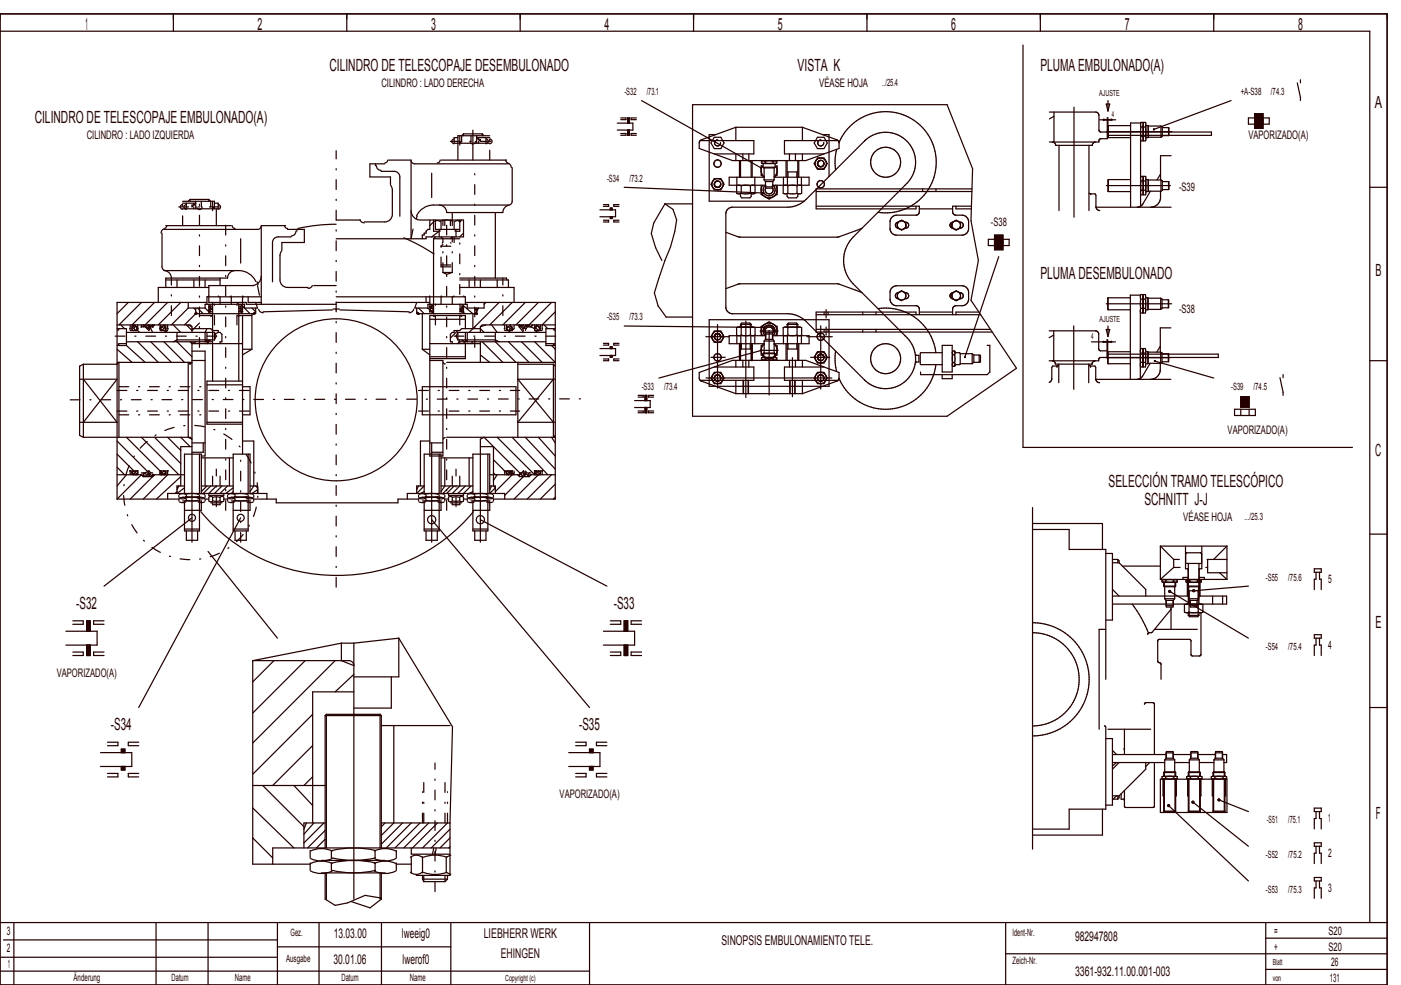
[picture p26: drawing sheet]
<svg xmlns="http://www.w3.org/2000/svg" width="404mm" height="284mm" viewBox="0 0 404 284" stroke-linecap="round" stroke-linejoin="round" font-family="sans-serif">
<defs><g id="words">
<g font-size="4.8" fill="#240000">
<text x="24.6" y="8.6">1</text>
<text x="74.3" y="8.6">2</text>
<text x="124.3" y="8.6">3</text>
<text x="174.3" y="8.6">4</text>
<text x="224.3" y="8.6">5</text>
<text x="274.3" y="8.6">6</text>
<text x="324.3" y="8.6">7</text>
<text x="374.3" y="8.6">8</text>
<text x="95" y="20.6">CILINDRO DE TELESCOPAJE DESEMBULONADO</text>
<text x="230" y="20.6">VISTA K</text>
<text x="300" y="20.6">PLUMA EMBULONADO(A)</text>
<text x="10" y="35.6">CILINDRO DE TELESCOPAJE EMBULONADO(A)</text>
<text x="396.5" y="31.1">A</text>
<text x="300" y="80.6">PLUMA DESEMBULONADO</text>
<text x="396.7" y="79.6">B</text>
<text x="396.6" y="131.6">C</text>
<text x="319.7" y="140.6">SELECCIÓN TRAMO TELESCÓPICO</text>
<text x="330" y="145.6">SCHNITT J­J</text>
<text x="22" y="175.6">­S32</text>
<text x="177" y="175.6">­S33</text>
<text x="396.7" y="181.1">E</text>
<text x="32" y="210.6">­S34</text>
<text x="167" y="210.6">­S35</text>
<text x="396.8" y="236.1">F</text>
</g>
<g font-size="3.9" fill="#240000">
<text x="96.2" y="270.3">13.03.00</text>
<text x="115.9" y="270.3">lweeig0</text>
<text x="139.5" y="270.3">LIEBHERR WERK</text>
<text x="208.1" y="272.3">SINOPSIS EMBULONAMIENTO TELE.</text>
<text x="310" y="271.3">982947808</text>
<text x="96.2" y="277.8">30.01.06</text>
<text x="116.1" y="277.8">lwerof0</text>
<text x="144.4" y="276.3">EHINGEN</text>
<text x="310" y="281.3">3361­932.11.00.001­003</text>
</g>
<g font-size="3.4" fill="#240000">
<text x="110" y="25.1">CILINDRO : LADO DERECHA</text>
<text x="236.2" y="25.1">VÉASE HOJA</text>
<text x="25" y="40.1">CILINDRO : LADO IZQUIERDA</text>
<text x="360" y="40.1">VAPORIZADO(A)</text>
<text x="340" y="55.1">­S39</text>
<text x="285.8" y="65.1">­S38</text>
<text x="340" y="90.1">­S38</text>
<text x="354" y="125.1">VAPORIZADO(A)</text>
<text x="341.2" y="150.1">VÉASE HOJA</text>
<text x="383" y="168.1">5</text>
<text x="383" y="187.1">4</text>
<text x="16.4" y="195.1">VAPORIZADO(A)</text>
<text x="161.4" y="230.1">VAPORIZADO(A)</text>
<text x="383" y="237.1">1</text>
<text x="383" y="247.1">2</text>
<text x="383" y="257.1">3</text>
<text x="2" y="269.6">3</text>
<text x="367.5" y="269.6">=</text>
<text x="383.1" y="269.6">S20</text>
<text x="2" y="274.6">2</text>
<text x="367.5" y="274.1">+</text>
<text x="383.1" y="274.1">S20</text>
<text x="2.2" y="279.1">1</text>
<text x="383.9" y="278.6">26</text>
<text x="383.5" y="283.1">131</text>
</g>
<g font-size="2.9" fill="#240000">
<text x="180" y="27.4">­S32</text>
<text x="186.5" y="27.4">/73.1</text>
<text x="254.4" y="24.9">../25.4</text>
<text x="357.8" y="27.4">+A­S38</text>
<text x="366.5" y="27.4">/74.3</text>
<text x="175" y="52.4">­S34</text>
<text x="181.5" y="52.4">/73.2</text>
<text x="175" y="92.4">­S35</text>
<text x="181.5" y="92.4">/73.3</text>
<text x="185" y="112.4">­S33</text>
<text x="191.5" y="112.4">/73.4</text>
<text x="355" y="112.4">­S39</text>
<text x="361.5" y="112.4">/74.5</text>
<text x="358.9" y="149.9">.../25.3</text>
<text x="365" y="167.4">­S55</text>
<text x="371.5" y="167.4">/75.6</text>
<text x="365" y="187.4">­S54</text>
<text x="371.5" y="187.4">/75.4</text>
<text x="365.3" y="237.4">­S51</text>
<text x="371.5" y="237.4">/75.1</text>
<text x="365" y="247.4">­S52</text>
<text x="371.5" y="247.4">/75.2</text>
<text x="365" y="257.4">­S53</text>
<text x="371.5" y="257.4">/75.3</text>
<text x="83.8" y="269.9">Gez.</text>
<text x="292" y="269.9">Ident­Nr.</text>
<text x="82.5" y="277.4">Ausgabe</text>
<text x="292" y="277.9">Zeich­Nr.</text>
<text x="21.2" y="282.9">Änderung</text>
<text x="49.5" y="282.9">Datum</text>
<text x="67.7" y="282.9">Name</text>
<text x="98.5" y="282.9">Datum</text>
<text x="118.2" y="282.9">Name</text>
</g>
<g font-size="2.4" fill="#240000">
<text x="316.9" y="27.8">AJUSTE</text>
<text x="320.6" y="33.8">4</text>
<text x="317" y="92.8">AJUSTE</text>
<text x="314.6" y="97.8">4</text>
<text x="367" y="278.3">Blatt</text>
<text x="145.7" y="282.8">Copyright (c)</text>
<text x="367" y="282.8">von</text>
</g>
</g></defs>
<g fill="none" stroke="#240000" stroke-width=".35">
<path d="M0 4h400v280h-400zM0 9h395v257M50 4v5M100 4v5M150 4v5M200 4v5M250 4v5M295 13v116h95M300 4v5M350 4v5M131 39.7h1M133.7 38.6l-.6 .5v1.7l-.5 .5"/>
<path d="M133.7 38.6v.5M133.7 38.6h5.4M135.8 39.1v1.7M136.4 37.5v8.7M137.4 39.1v2.2M138 39.7v.5h.5v.6l-1.1-1.1h3.8M139.1 38.6v.5M139.1 38.6l.5 .5M141.2 39.1h-9.2v7.1M178 35.5h4.5v2h-4.5M179 34h1.5v.5h-1.5M179 38.5h1.5v.5h-1.5"/>
<path d="M181 35.5v-1.5h.5v1.5M181 37.5v1.5h.5v-1.5M183.5 34h-1.5v.5h1.5M183.5 38.5h-1.5v.5h1.5M185 29l34.5 19.4M199.7 30.2h73.4l7.4 18.5-.5 14.9 2.1 11.5-2.1 11.5 13.1 19.6-20 13.8h-73.4zM206 39.6h1.9l.9 1.6-.9 1.7h-1.9l-1-1.7zM206.4 38.8h-1.9v19.2h27.4M212.2 36.7v3.8M212.2 36.7h19.2M212.2 36.7l-10.3 3.8M231.4 36.7l10.1 3.7 .4 .7 .1 1.7-9.7 3.5h-21.1l-9.6-3.5 .1-1.8 .2-.5"/>
<path d="M231.4 36.7v3.8M235.7 39.6h1.9l.9 1.6-.9 1.7h-1.9l-.9-1.7zM237.2 38.8h1.9v12.1M302.6 32.3h13.4a.97 .97 0 0 1 .9 1v4.3l.5 .5h31.9v.9h-29.7M303.9 32.3v8.7M303.9 33.5l-1.3 .8M309.7 30.9v31.7M317.1 34.5h4.6M318.2 34.4l1.1 .1-1.1 .2zM319 30h1l-.5 2zM319.1 38h18.8M319.3 33.9v6.1h-2l-.3 .3-.1 .7h-14.3"/>
<path d="M319.5 33.9l.1 5.8M319.5 34.5l1.1-.1v.3zM319.5 29v3M319.6 36.2v3.5M319.6 39.7h6.4M319.6 36.2h6.4M319.6 36.2l-.1 .1M328.9 35.5h-2.9v24.3M329 39.3l-.1 20.1M329 39.3h.6M329 36.6h.6M329 36.6v2.7"/>
<path d="M329.6 39.3l.1 .4M329.6 36.6l.1 1M329.7 38.1l-.1 1.2M329.7 36.1l-.1 .5M329.7 35.9l.1-.6h.5v5.3h-.5l-.1-.2-.1-5.1h-.6v1.3M329.7 36.2l.1 .4M329.8 39.3h.5M329.8 36.6h.5M329.8 36.6v2.7M329.8 39.3l-.1 .6M330.3 39.3l.1 .4M330.3 36.6v2.7"/>
<path d="M330.4 39.7h.7M330.4 36.2h.7M330.4 36.1l-.1 .5M331.1 36.2v3.5M331.1 36.2l.1 .1M331.2 36.3v3.3M331.2 39.6h3.6M331.2 36.3h3.6M331.2 39.6l-.1 .1M332.6 37.3v.1M332.6 37.4h.1M332.7 37.2h.1"/>
<path d="M332.7 37.2l-.1 .1M332.8 37.2v.1M332.8 37.4h-.1M332.8 37.4h.1M332.8 37.3v.1M334.8 36.3v3.3M334.8 36.3l.4 .3v2.7l-.4 .3M335.2 39.1h1.8M335.2 36.8h1.8M337 36.8v2.3M355 29l-22.3 8.3M360 34h6v1.8h-6z"/>
<path d="M361.8 32.8h2.4v4.2h-2.4zM374.1 23.9l.9 4.2v.9M375 23v.9M52.7 59a.68 .68 0 0 0-.7 .7 .68 .68 0 0 0 .7 .6M52.7 58.6h3.7l-1 1.1v-.6h.5v-.5M52.7 58h9.1v2.2M53.7 59a.68 .68 0 0 0-.6 .7 .68 .68 0 0 0 .6 .6M54.8 57.5v.5M54.8 57.5h5.4M54.8 57.5l-.5 .5M55.9 59.7v.5M56.4 58v2.2"/>
<path d="M56.8 59.7a.76 .76 0 0 0 .7 .7 .76 .76 0 0 0 .8-.7M58.1 58v1.7M60.2 57.5v.5M60.2 57.5l.6 .5v1.7M61.8 58.6h1.1M61.8 59.7l-.5 .5M62.9 59a.68 .68 0 0 1 .7 .7 .68 .68 0 0 1-.7 .6M108.3 47.2v.6M108.6 47.8a1.35 1.35 0 0 0 1.3 1.3M109.9 49.4l4.2 .1 .7 .4 .4 .7 .1 11.8M111 47.2h-4.3v3.8h5.9v2.2M111.8 46.2a.81 .81 0 0 1-.8 .8"/>
<path d="M112.1 46.2h6.4v22.6M112.6 53.4l.5 1.4v7a2.16 2.16 0 0 1-2.1 2.2h-6M118.6 46.4a1.08 1.08 0 0 0 1 .8h27M124.5 49.9v7.1M126.9 46.2a.81 .81 0 0 1-.8 .8M127.2 46.2h18.9M131 40.1a.68 .68 0 0 0-.7 .7 .68 .68 0 0 0 .7 .6M131 41.3h10.2M135.6 40.8a.76 .76 0 0 0 .8 .7 .76 .76 0 0 0 .7-.7M138 40.8v.5M140.1 40.1a.68 .68 0 0 1 .7 .7 .68 .68 0 0 1-.7 .6M141.2 40.1a.68 .68 0 0 1 .7 .7 .68 .68 0 0 1-.7 .6"/>
<path d="M145.8 46.2l.2 .4 .4 .3M146.5 47l.8 .7 .1 .6M146.6 59.1h-21.6a5.4 5.4 0 0 0-4.9 3.2M147.7 48.3v9.7a1.36 1.36 0 0 1-1.4 1.3 2.16 2.16 0 0 0-1.3 2h-16.2a2.16 2.16 0 0 0-2.2-2.2M174 59h1.5v.5h-1.5M178.5 59h-1.5v.5h1.5M180 54l40.1 1.7M191.7 58.8l2.4 1.6 1 3-.5 3.4-1.3 4.5-1.6 3.8-3 9.4 1.1 3.7 2.3 3.2h7.6M191.7 58.8h8M191.7 58.8l-3.2 5.5-.7 3 1.3 4.1 1.8 3.7M201.9 40.5h15.5v3.9h-11.4M206 51.5h1.9l.9 1.6-.9 1.6h-1.9l-1-1.6z"/>
<path d="M206.9 51.5a1.63 1.63 0 0 0-1.4 2.4 1.63 1.63 0 0 0 2.7 .2 1.63 1.63 0 0 0-1-2.6h-.3M207 40.4a.87 .87 0 0 0-1 .8 .87 .87 0 0 0 1 .9 .87 .87 0 0 0 .8-1M207 52.3a.87 .87 0 0 0-1 .8 .87 .87 0 0 0 .9 .9 .87 .87 0 0 0 .9-1M212.2 44.4v1.9M212.4 53.5v2.2l.7 .2 .6-.2M212.4 53.5l.7-.1 .6 .2M212.5 51.1v2.5M213.2 46.3v4.8M213.5 46.3v4.8M213.5 55.9v.8l.4 .4h2.3l.4-.4v-.8M213.7 53.6v2.1M213.7 55.8l1.3 .1 1.4-.1"/>
<path d="M213.7 53.6l1.4-.2 1.3 .2M214.2 44.4v1.9M215.9 44.4v1.9M216.4 53.6v2.1M216.4 55.7l.6 .2 .7-.1M216.4 53.5l.7-.1 .6 .2v2.1M216.4 53.5v.1M216.6 46.3v4.8M216.9 46.3v4.8M217.7 51.1v2.3M217.7 55.7v.1M219.4 48.4v.1"/>
<path d="M219.4 48.5h.1M219.4 48.3v.1M219.5 53.4v2.7l2.3 1.3 2.3-1.3v-2.7M219.5 48.3h-.1M219.5 48.3h.1M219.5 48.4h.1M219.6 48.4l-.1 .1M219.6 46.5v.5M219.6 46.5h1M219.6 47h1M219.7 47.7l-.2 .2v2.6l.9 .5M219.9 47.9a2.3 2.3 0 0 0 .5 3.1"/>
<path d="M219.9 53.4a2.31 2.31 0 0 0 .1 2.8 2.31 2.31 0 0 0 2.7 .7M220 55.7h.1M220 55.6v.1M220 55.6h.1M220.1 47.2v1M220.1 48.2l.2 .2h3l.2-.2M220.1 48.2h3.4M220.1 46.3l-.5 .2M220.1 55.7h.1M220.1 55.6h.1M220.1 55.6v.1M220.4 51.1h-10.1v2.3h10.4"/>
<path d="M220.4 48.4v3.5M220.4 51.9h2.8M220.4 51.9l.3 .5M220.6 46.5v.5M220.6 46.5h2.3M220.6 47h2.3M220.7 53.4a1.73 1.73 0 0 0-.2 2.5 1.73 1.73 0 0 0 2.6 0 1.73 1.73 0 0 0-.2-2.5M220.7 52.4v1.5h2.2v-1.5M220.7 52.4h2.2M220.8 53.4v.9h1.9v-.9M220.8 54.1a1.16 1.16 0 0 0 1 1.8 1.16 1.16 0 0 0 .9-1.8M222.9 46.5v.5"/>
<path d="M222.9 46.5h1.1M222.9 47h1.1M223.2 48.4v3.5M223.2 51.1h10.1v2.3h-10.4M223.2 51.9l-.3 .5M223.5 47.2v1M223.5 46.3l.5 .2M223.7 53.4a2.29 2.29 0 0 1-.7 3.3M223.7 47.9a2.31 2.31 0 0 1-.5 3.1M224 47.8l.1 2.7-.8 .5M224 46.5v.5M224 47l-.5 .2h-3.5l-.4-.2"/>
<path d="M225.8 53.6v2.1l.7 .2 .6-.1M225.9 53.5l-.1 .1M225.9 53.5l.6-.1 .7 .2M225.9 51.1v2.3M226.7 46.3v4.8M227 46.3v4.8M227 55.9v.8l.4 .4h2.3l.3-.4v-.8M227 49.6h3M227.1 51.1v2.3M227.2 53.6v2.1M227.2 55.8l1.3 .1 1.3-.1M227.2 53.6l1.3-.2 1.3 .2"/>
<path d="M227.2 55.7l-.1 .1M227.2 49.6v1.5M227.7 44.4v1.9M229.4 44.4v1.9M229.8 49.6v1.5M229.8 53.6l.7-.2 .7 .2v2.1l-.7 .2-.7-.2M229.8 53.6v2.1M230 51.1v2.3M230 46.3v4.8M230.3 46.3v4.8M231.1 51.1v2.5M231.4 44.4v1.9"/>
<path d="M232.5 57.5a7.7 7.7 0 0 1-5.5 2.2h-15.8a1.92 1.92 0 0 0-1.9 1.8v27a1.93 1.93 0 0 0 1.9 2h15.9a7.7 7.7 0 0 1 5.4 2.2l17 17M235.4 59.5h29.7v1.6a.94 .94 0 0 1-1 .9h-5.5a1.92 1.92 0 0 0-1.9 1.9v2a1.92 1.92 0 0 0 1.8 1.9h18.9a1.92 1.92 0 0 0 1.9-1.8v-2a1.92 1.92 0 0 0-1.8-2h-1.8a.97 .97 0 0 1-1-.9v-1.6h5.4M235.4 55.2h44.9M235.7 45.5h1.9l.3 .6 .6 1.1-.9 1.6h-1.9l-.9-1.6zM236.7 45.5a1.63 1.63 0 0 0-1.6 2.1 1.63 1.63 0 0 0 2.3 1 1.63 1.63 0 0 0 .5-2.5M236.8 40.4a.87 .87 0 0 0-1 .8 .87 .87 0 0 0 .9 .9 .87 .87 0 0 0 .8-1M236.8 46.3a.87 .87 0 0 0-1 .8 .87 .87 0 0 0 .9 .9 .87 .87 0 0 0 .8-.9M236.8 45.5l1.1 .6M241.3 43.1a14.2 14.2 0 0 0-.3 5.9M241.6 40.5h-15.4v3.9h11.4M241.9 41.1a14.6 14.6 0 0 1 18-8.2 14.6 14.6 0 0 1 9.7 17.3 14.6 14.6 0 0 1-16.4 11M249.3 40.7a8.7 8.7 0 0 1 12.5 .2 8.7 8.7 0 0 1-.8 12.5l-15 15a9.6 9.6 0 0 0-.1 13.3l15.1 15.1a10.9 10.9 0 0 1 3.1 5.6l.9 .1v1.9h-.9a8.8 8.8 0 0 1-5.8 7.2 8.8 8.8 0 0 1-9-2.1"/>
<path d="M249.5 40.5l-17 17M266.1 54.5v.7M269.9 54.5v.7M275.7 59.5v.7h4.4M280.3 54.5h-44.9v5.7h28.7v-.7M303.5 41a.96 .96 0 0 1 .9 .9h10.6M305.4 41.9v18.8M314 41.9v18.8M314 55.7l.5 .4M314.5 55.9h1.3l.2 .4 .1 3.4M315 41.9h.1M315.9 41a.94 .94 0 0 0-.9 .9"/>
<path d="M316.1 59.8h21.6M316.1 59.7a1.15 1.15 0 0 0 1 1M319 53.5h18.5M319.6 51.8v3.4M319.6 55.2h6.4M319.6 51.8h6.4M328.9 51.4l.1-.5h.6l.1 5.1 .1 .2h.5v-5.3h-.5l-.1 .5M328.9 51.7l.1 .5M329 54.8h.6M329 52.2h.6M329 52.2v2.6M329 54.8l-.1 .6"/>
<path d="M329.6 54.8l.1 .5M329.6 52.2l.1 .9M329.7 55.6l-.1 .6h-.6l-.1-.5M329.7 40l-.1 .6h-.6l-.1-.5M329.7 51.6l-.1 .6M329.7 53.7l-.1 1.1M329.7 51.7l.1 .5M329.8 54.8h.5M329.8 52.2h.5M329.8 54.8l-.1 .6M329.8 52.2v2.6M330.3 54.8l.1 .5"/>
<path d="M330.3 52.2v2.6M330.4 55.2h.7M330.4 51.8h.7M330.4 51.6l-.1 .6M331.1 51.8v3.4M331.1 51.8l.1 .1M331.2 51.9v3.2M331.2 55.1h3.6M331.2 51.9h3.6M331.2 55.1l-.1 .1M331.7 55.1l-2.1 3.7a1.87 1.87 0 0 1-1.7 1M334.7 55.1v2a2.88 2.88 0 0 1-2.9 2.7"/>
<path d="M334.7 50.2l-1.1 1.7M334.8 51.9v3.2M334.8 51.9l.4 .2v2.8l-.4 .2M335.2 54.7h1.8M335.2 52.4h1.8M337 52.4v2.3M337.7 44.9h-3v7M395 54h5M46.7 67.2v9.7a1.08 1.08 0 0 0 .9 1.1M47.3 78h21.6a5.4 5.4 0 0 1 4.9 3.2M47.4 65.9l-.8 .7-.1 .6M47.6 78.1a2.16 2.16 0 0 1 1.8 2.1"/>
<path d="M47.8 65.1h18.9M48.1 65.1l-.2 .4-.4 .3M52.7 60.2h10.2M62.4 60.2v4.9M67 65.1a.81 .81 0 0 0 .8 .8M67.8 78a2.16 2.16 0 0 0-2.2 2.2h-17.8v2.7M69.4 68.8v7.1M75.3 65.3a1.08 1.08 0 0 1-1 .8h-27M75.3 79.6a2.7 2.7 0 0 1-2.4 2.7M81.3 72.3l-.6 1.4v7a2.16 2.16 0 0 0 2.2 2.2h5.9M82.1 65.1a.81 .81 0 0 0 .8 .8M82.4 65.1h-7.1v22.6"/>
<path d="M82.9 66.1h4.9v3.8h-6.5v2.2M84 68.3l-4.2 .1-.7 .4-.5 .7v11.8M85.3 66.7a1.35 1.35 0 0 1-1.3 1.3M85.6 66.1v.6M96.9 64.7l-6 .3-5 .9M96.9 63.4h7.1M103.8 63.4a1.35 1.35 0 0 0 1.2 .9M116.5 68.6l4.4 2.1 4.3 2.5M118.5 60.7a2.7 2.7 0 0 0 2.5 2.7M120.3 62.3l-.3 .9M121.2 63.4h12.5v4.9h-10.8v.5h-26M123.9 63.4v2.7h-.5l-.5 .6v.5h-.6v.6h-.5v1"/>
<path d="M125 63.4v3.3h1.6M125 68.8v21.6l-1.6-1.6M125 68.8h7.6M125 64l-1.1 1.1M125.3 63.8l.7-.2 1 .3M125.6 63.4v2.7h7M125.6 68.3l-.6 .5M126.6 66.4l.3 .3M126.6 66.7v1.6M126.6 66.7l-2.1 1.6M126.9 63.8l1.9-.4 1.9 .4M127.2 64v2.1"/>
<path d="M130.4 61.3v3.8M131 64v2.1M131.5 66.4l-.3 .3M132 63.4l.6 .6 .5-.6M132.6 63.4v3.3h-1.1v1.6M132.8 63.8l-1-.2-.7 .3M133.7 67.2l-1.1 1.1M142.8 61.3v18.9M173 60.5h4.5v2h-4.5M174 63.5h1.5v.5h-1.5M176 60.5v-.5h.5v.5M176 62.5v.5h.5v-.5"/>
<path d="M178.5 63.5h-1.5v.5h1.5M248.6 65.8l-7.3 2.6h-27.8l-4.2-1.4M258.7 64.2l1.3-.7 1.2 .7v1.5l-1.2 .7-1.3-.7zM258.9 65.8h.1M259 64.1a.86 .86 0 0 0-.8 .8 .86 .86 0 0 0 .7 .9M260.5 63.8a1.25 1.25 0 0 0-1.8 1.1 1.25 1.25 0 0 0 1.9 1.1 1.25 1.25 0 0 0 .1-2.1M261 64.1a.88 .88 0 0 1 1 .8 .88 .88 0 0 1-1 .9M265.1 60.2h9.6M274.5 64.2l1.2-.7 1.3 .7v1.5l-1.3 .7-1.2-.7zM274.7 64.1a.86 .86 0 0 0-.8 .8 .86 .86 0 0 0 .8 .9M276.7 64.1a.88 .88 0 0 1 1.1 .8 .88 .88 0 0 1-1.1 .9M277 64.8a1.25 1.25 0 0 0-1.5-1.1 1.25 1.25 0 0 0-.9 1.6 1.25 1.25 0 0 0 1.7 .8"/>
<path d="M277 65l-.5 .9M285 69h6v1.8h-6zM286.8 67.8h2.4v4.2h-2.4zM288 74l-9.8 29M33.8 94.8h2.7v4.8M33.8 99.6h2.7M33.8 93.7h21M34 99.1l.3 .3M34.3 95l-.3 .3M34.3 99.1h2.2M34.8 93.7l1.1 1.1M36.5 98.5h23.2"/>
<path d="M36.5 95.8h25.3M36.5 99.6l5.4 4.9M37 87.2l-3.2 3.2M37.4 94.8l.1 .1M37.5 93.7v1.1M37.5 95.3h2.2l.5 .5M38.6 94.2a.59 .59 0 0 0-.6 .6 .59 .59 0 0 0 .6 .6M39.2 94.2a.59 .59 0 0 1 .6 .6 .59 .59 0 0 1-.6 .6M39.2 93.7l-.6 1.1M39.7 93.7v1.1l-1.1-1.1-.5 .5 1.1 1.1 .5-1.1M39.7 98.5l5.9 6M39.8 94.8l-.1 .1"/>
<path d="M40.6 94.2l.2 .2M40.8 93.7v.5h1.1M40.8 87.2l-6.5 6.5M41.9 94.2l1-.5 1.1 .5M41.9 94.2l1 1.1 .6-1.1M42.4 93.7l1.1 1.1 .5 1M42.9 94.8h.1M43.5 94.2l.5-.5v.5M43.5 94.2h.5M43.5 93.7l-1.1 1.1M43.5 98.5l5.9 6M44.2 94.2l-.2 .2"/>
<path d="M44.6 87.2l-6.5 6.5v1.6M44.6 93.7l-.6 .5M46.1 94.8l.1 .1M46.2 95.3h2.1M46.2 94.2l.5 1.1 1.1-1.1M46.7 94.2a.59 .59 0 0 0-.6 .6 .59 .59 0 0 0 .6 .6M47.3 94.2a.59 .59 0 0 1 .6 .6 .59 .59 0 0 1-.6 .6M47.3 94.8l-1.1-1.1v1.1l1.1-1.1 .5 1.1M47.3 98.5l5.9 6M47.3 95.3l1 .5M47.8 93.7v1.6M47.8 80.7h15.7"/>
<path d="M48.3 87.2l-7 7v-.5l1.6 1.1M48.3 93.7v1.1M48.4 94.8l-.1 .1M50 93.7l2.1 2.1M51 80.7v2.2M51 95.8v2.7l4.4 4.4M52.1 87.2l-6.5 6.5M54.3 87.2v1.6M54.3 93.7l1.1 .5v1.6M54.3 88.8h4.8M54.3 88.8l-4.9 4.9M54.8 93.8l.5 .4"/>
<path d="M54.8 98.5l.6 .6M55.4 98.5v57.8M55.4 94.8h5.4l.5 .5h1.6v.5M55.4 99.1h14.5M55.9 80.7v2.2M55.9 88.8l.5 .6M56.4 88.8v1.6M56.4 90.4l-3.2 3.3M56.4 98.5l-1 .6M56.4 89.9l.6 .5M56.5 90.2l-.2 .4 .3-.1M57 88.8l1.6 1.6"/>
<path d="M57.5 91h3.3M57.5 93.1l-2.1 2.2-1.7-1.6M59.1 80.7v2.2M59.1 88.8l1.7 1.6M59.7 87.2h-25.9v56.7M59.7 94.8l-.6 1v2.7l.6-.5M59.7 95.8v2.7M60.2 89.9v.1M60.2 85.4l-.2 .2M60.2 88.2v.1M60.2 82.9h-14.6v4.3M60.2 88.3v1.6"/>
<path d="M60.2 98l-.5 1.1 .5-.6h1.1M60.2 89.9h1.1M60.2 88.3h1.1M60.2 88.8l1.1 .6M60.2 87.7l.6 .6M60.2 88.3l.6 .5M60.7 88.9h.1M60.8 88.8h.5l-1.1 1.1M60.8 88.8l-.6 .6 .6 .5M60.8 98l-1.1 .5M61 90.9l-.2 .4M61.3 87.2v22.7"/>
<path d="M61.8 95.8v2.2M61.8 98h-10.8l-1 .5M61.8 95.8l.6 1.1-.6 1.1M62.9 95.8h.6l.5 .6v2.1h-.5v.6M62.9 95.8l-1.1 .6M63.5 80.2v2.1M68.3 87.2l.6 .5v22.2M68.6 90.9l.3 .4M68.9 88.3h1v1.6M68.9 91h3.7M68.9 88.8h1l-1 1.1h1zM69.3 88.9h.2"/>
<path d="M69.4 88.3v.5M69.4 87.7l2.7 2.7M69.9 85.4l.3 .2M69.9 88.2l.1 .1M69.9 85.6v2.1M69.9 91v39.9M69.9 89.4l-.5 .5 .5 .5M70 89.9l-.1 .1M71.6 85.6v1.6h3.7M72.6 90.4v10.3M72.6 88.8l1.1 1.1-.5 .5M73.1 90.2l.3 .3h-.4"/>
<path d="M73.2 82.3h-13v4.9h10.8v.5h25.9M73.7 87.2l.6 1.6h-3.8v-1.1h-11.4v1.1M73.7 88.8v1.6h-17.3M74.1 81.2l.3 .9M74.6 89.2l.6 .8 .7 .2M75.3 85.6h-15.6v2.1M90.1 82.3a1.35 1.35 0 0 1-1.3 .9M90.5 82.3h6.4M95.9 89.4l-20 .5M96 89.1h1.9M96.9 89.4h.1M96.9 85.6h37.3v2.1"/>
<path d="M96.9 87.2h27M97 89.4h.1M98 89.4l20 .5M119.3 89.2l-.6 .8-.7 .2M120.2 88.8v1.6h17.2v-1.6M120.2 87.2l-.6 1.6h3.8M120.2 89.9l.5 .5M120.7 88.8l1.6 1.6M120.7 90.2l-.2 .4 .4-.1M121.8 90.4v10.3M122.9 85.6v1.6M123.9 89.9v.1"/>
<path d="M123.9 85.4l-.2 .2M123.9 88.2v.1M123.9 85.6v2.1l1.1 .6h-1.1M123.9 88.3v1.6h1.1l-1.1-.5 .6-.6M123.9 88.8l.6-.5v.5M123.9 99.1h14.6M123.9 92.1h10.3M123.9 88.3l1.1 1.1-.5 .5M124.4 88.9h.2M124.5 88.8h.5M125.3 90.9l-.3 .4M132 95.8v2.2"/>
<path d="M132 98h10.8l1.1 .5M132 95.8h25.4M132 95.3l-2.1 2.2M132 95.8l-.5 1.1 .5 1.1M132.6 99.1v-.6h1.1l.5 .6v4.3h-10.3M132.6 80.2h13.5v.5M132.6 80.7h14v2.2M132.6 82.9h15.6v4.3M132.6 88.3h1.1M132.6 98l-.6 1.1M132.9 90.9l.2 .4M133 88.9h.2"/>
<path d="M133.1 87.7l3.3 2.7v4.4M133.1 88.8h-.5l1.1 1.1M133.1 98l1.1 .5M133.7 85.4l.2 .2M133.7 88.2v.1M133.7 88.3v1.6M133.7 88.8l-1.1 1.1h1.1M133.7 88.3l-1.1 1.1 .5 .5 1.1 .5M133.7 89.9v.1M134.2 94.8v-3.8h-10.3v40.5h3.8v-27.6h-3.8M134.2 95.8v2.7M134.2 87.2h25.9v56.7h-17.8v.5"/>
<path d="M134.2 98.5h23.2M134.7 95.8v2.7l-.5-.5M135.3 80.7v2.2M136.4 98.5l-.6 .6M136.9 88.8l.5 1.1M137.4 90.2l.2 .3h-.3M137.4 89.9l-.5 .5M137.4 89.4l.6-.6-.6 1.1M138.5 80.7v2.2M138.5 98.5v6M139.1 93.8l-.5 .4M139.1 93.7h21"/>
<path d="M139.1 98.5l5.9 6M139.6 87.2v1.6h-4.9v-1.1h-11.3v1.1M139.6 95.8l-1.1-1h-5.4l-.5 .5h-1.6v.5h-.6l-.5 .6v2.1h.5v.6M140.1 93.7l-1.6 .5v1.6M140.1 87.2l-.5 .5M141.8 93.7l1.6 2.1M142.8 95.8v2.7l6 6M143.4 80.7v2.2M143.9 87.2l-8.6 8.6M145.4 94.8l.1 .1M145.5 93.7v1.1M145.5 95.3h2.2"/>
<path d="M146.1 93.7v1.6M146.6 94.2a.59 .59 0 0 0-.6 .6 .59 .59 0 0 0 .6 .6M146.6 94.2l1.1 1.1M146.6 98.5l6 6M147.2 94.2a.59 .59 0 0 1 .6 .6 .59 .59 0 0 1-.6 .6M147.7 94.8l-.5-1.1-1.1 1.1 1.1 1M147.7 94.2l-1.1 1.1M147.7 87.2l-6.5 6.5M147.8 94.8l-.1 .1M148.2 93.7v1.1l-.5 .5M149.3 93.7l1.6 2.1M149.7 94.2l.2 .2"/>
<path d="M149.9 94.2v-.5l1.6 1.1-.6-1.1-.5 .5M149.9 94.2h.5M150.4 93.7l-.5 .5M150.4 98.5l5.9 6M150.4 94.2l.5 1.1M150.9 94.8h.1M151.5 93.7l.5 .5M151.5 87.2l-6.5 6.5M152 94.2h1.1M152 94.2l-.5 1.1M152.6 93.7v.5l-.6-.5-1.1 1.1M153.1 94.2l1.1 .6"/>
<path d="M153.2 94.2l-.1 .2M153.6 93.7l-.5 .5M154.1 94.8l.1 .1M154.2 93.7v1.1M154.2 98.5l5.9 6h-31.3M154.2 94.8l.5-1.1 1.1 1.1M154.2 94.2l1.1 1.1 .5-1.1M154.7 94.2a.59 .59 0 0 0-.6 .6 .59 .59 0 0 0 .6 .6M155.3 94.2a.59 .59 0 0 1 .6 .6 .59 .59 0 0 1-.6 .6M155.3 93.7l-1.1 1.1M155.3 87.2l-6.5 6.5M155.8 93.7v1.6"/>
<path d="M156.3 95.3h-2.1l1.1 .5M156.4 94.8l-.1 .1M156.9 93.7l1.1 1.1M157.4 99.1h2.2M159 87.2l-7 7M159 99.6l1.1 1.1M159.6 95l.2 .3M159.8 99.1l-.2 .3M160.1 89.9l-3.8 3.8v1.1M160.1 94.8h-2.7v4.8h2.7M174 99h1.5v.5h-1.5M178.5 99h-1.5v.5h1.5"/>
<path d="M180 94l40.3 .4M203.5 97.1h6.8M204.5 92.2h34.6v19.2h-34.6zM206 95.5h1.9l.9 1.6-.9 1.6h-1.9l-1-1.6zM206.9 93.6v18.3M207.8 97.2a.87 .87 0 0 0-.9-1 .87 .87 0 0 0-.9 .9 .87 .87 0 0 0 1 .8M212.4 96.6l.7 .2 .6-.2M212.5 96.6v2.5M212.8 81.9h29.2M212.8 81.9l-3.5 1.3M213.1 94.3h4M213.1 94.3l-.7 .2v2.1"/>
<path d="M213.1 94.3l.6 .2M213.2 99.1v4.8M213.2 99.9h.1M213.2 99.1l.1 .1M213.3 99.9v.1M213.3 99.2v.1M213.3 99.8l-.1 .1M213.3 99.1h-.1M213.3 100h.1M213.3 99.3h.1M213.3 99.1l-.1 .1M213.3 99v5"/>
<path d="M213.4 99.8h-.1M213.4 99.8v.1M213.4 99.8l-.2 .1M213.4 99.1l-.1 .1M213.4 99.1h.1M213.4 99.8l-.1 .2M213.4 99.1v4.8M213.4 99.9l-.1 .1M213.4 99.1l-.1 .2M213.5 93.5v.8M213.5 99.1v4.8M213.5 93.5h3.1"/>
<path d="M213.5 93.5l.4-.4h2.3l.4 .4M213.6 96.8v2.3M213.7 94.5v2.1l1.3 .2 1.4-.2v-2.1M213.7 94.5l1.4-.2 1.3 .2M213.8 93.3v1M213.8 99.1v1.5M215.1 92.5v22.1M216.3 93.3v1M216.3 99.1v1.5M216.4 96.6l.6 .2 .7-.1M216.4 94.4v.1M216.5 96.8v2.3"/>
<path d="M216.6 93.5v.8M216.6 99.1v4.8M216.7 99.1v4.8M216.7 99.8h.1M216.7 99.8l.1 .1M216.8 99.7h.1M216.8 99.7h-.1M216.8 99v5.1M216.9 99.7l-.2 .1M216.9 99.1v4.8M216.9 99.8l-.1 .1M216.9 99.7l-.1 .2"/>
<path d="M217.1 94.3l.6 .2v2.1M217.1 94.3l-.7 .1M217.7 96.8v2.3M217.7 96.6v.1M219.2 95.5h5.2M219.5 96.8v-2.7l2.3-1.3 2.3 1.3v2.7M219.9 96.8a2.3 2.3 0 0 1 1.9-3.7 2.3 2.3 0 0 1 1.9 3.7M220.2 94.4h.1M220.3 94.4v.1M220.3 94.5h.1M220.4 98.3v3.5M220.4 98.3h2.8"/>
<path d="M220.4 94.3l-.2 .1M220.4 94.3v.1M220.4 96a1.54 1.54 0 0 1 1.4-2.1 1.54 1.54 0 0 1 1.4 2.1M220.4 94.4h.1M220.4 94.4v.1M220.7 96.8a1.73 1.73 0 0 1-.2-2.5 1.73 1.73 0 0 1 2.6 0 1.73 1.73 0 0 1-.2 2.5M220.7 96.8h-10.4v2.3h10.1M220.7 97.9v-1.6h2.2v1.6M220.7 97.9h2.2M220.7 97.9l-.3 .4M220.8 97.9v-2h1.9v2M220.8 96.1a1.15 1.15 0 0 1 1-1.8 1.15 1.15 0 0 1 .9 1.8"/>
<path d="M221.8 95.3v18.6M222.9 96.8h10.4v2.3h-10.1M222.9 97.9l.3 .4M223.2 98.3v3.5M225.8 94.5v2.1M225.8 96.6l.7 .2 .6-.1M225.9 94.4l-.1 .1M225.9 96.8v2.3M226.5 94.3h4M226.5 94.3l-.6 .1M226.5 94.3l.7 .2M226.7 99.1v4.8"/>
<path d="M227 93.5v.8M227 99.1v4.8M227 93.5h3M227 93.5l.4-.4h2.3l.3 .4M227.1 96.8v2.3M227.2 94.5v2.1M227.2 94.5l1.3-.2 1.3 .2M227.2 96.6l-.1 .1M227.2 93.3v1M227.2 99.1v1.5M229.8 93.3v1M229.8 99.1v1.5"/>
<path d="M229.8 94.5l.7-.2 .7 .2v2.1M229.8 94.5v2.1l-1.3 .2-1.3-.2M229.8 96.6l.7 .2 .6-.1M230 96.8v2.3M230 93.5v.8M230 99.1v4.8M230.3 99.1v4.8M231.1 96.6v2.5M231.2 96.6l-.1 .1M232.7 97.1h7.3M235.4 95h50.2M235.4 90.7h47.4"/>
<path d="M236.7 94v18.2M237.5 97.7v.1M237.6 90v.7M237.6 95v.7M238.2 89.3v2.4M238.2 94.3v2.4M238.8 90v.7M238.8 95v.7M242 81.9l6.6 2.5M248.8 90v.7M248.8 95v.7M252.6 90v.7"/>
<path d="M252.6 95v.7M253.2 89a14.6 14.6 0 0 1 16.7 12.7M258.7 84.6l1.3-.8 1.2 .8M258.7 86l1.3 .7M258.9 86.1h.1M259 84.4a.86 .86 0 0 0-.8 .9 .86 .86 0 0 0 .7 .8M260.5 84.1a1.25 1.25 0 0 0-1.8 1.2 1.25 1.25 0 0 0 1.9 1.1 1.25 1.25 0 0 0 .1-2.2M261 84.4a.88 .88 0 0 1 1 .9 .88 .88 0 0 1-1 .8M264.1 90.7v-.7h-28.7v5.7h50.7M265.1 90.7v-1.6a.96 .96 0 0 0-.9-.9h-5.7a1.91 1.91 0 0 1-1.8-2v-2a1.92 1.92 0 0 1 1.9-1.8h18.9a1.92 1.92 0 0 1 1.8 1.9v2a1.92 1.92 0 0 1-1.9 1.9h-1.7a.96 .96 0 0 0-1 .9v1.6M265.1 90h9.6M271.7 99.6h2.9v7.7h-2.9z"/>
<path d="M274.5 84.6l1.2-.8 1.3 .8v1.4l-1.3 .7-1.2-.7zM274.7 84.4a.87 .87 0 0 0-.8 .9 .87 .87 0 0 0 .8 .8M276.7 84.4a.88 .88 0 0 1 1.1 .9 .88 .88 0 0 1-1.1 .8M277 85.2a1.25 1.25 0 0 0-1.5-1.1 1.25 1.25 0 0 0-.9 1.6 1.25 1.25 0 0 0 1.7 .7M277 85.4l-.5 .9M282.3 90h-6.6v.7M284.7 99.6h.7v7.7l-.7 .7h-19.2v-.7M302.5 95.4h13.4a.96 .96 0 0 1 .9 .9l.1 4.5 .5 .4h1.8M303.9 95.4v8.6M303.9 96.6l-1.4 .8M309.6 94v18.3M314.7 98.6h7"/>
<path d="M318.1 98.4l1.1 .2-1.1 .1zM319 95h1l-.5 2zM319 87.6h18.9M319.2 97.9v5.2M319.4 97.9l.1 7M319.4 98.6l1.1-.2v.3zM319.5 94v3M319.5 85.9v3.4M319.5 89.3h6.5M319.5 85.9h6.5M328.8 85.1h-2.8v24.3M328.9 86.3v2.6"/>
<path d="M329.5 88.9h-.6l-.1 .6v19.6M329.5 86.3l.2 2.6M329.5 88.9l.1 .5M329.6 89.7l-.1 .6h-.6l-.1-.5M329.6 87.8l-.1 1.1M329.6 85.7l-.1 .6M329.6 85.5l.1-.6h.6v5.4h-.6l-.1-5.2-.1-.2h-.6v1.4h.6M329.6 85.8l.1 .5M329.7 86.3l-.1 1.1M329.7 88.9h.6M329.7 86.3h.6M329.7 88.9l-.1 .6"/>
<path d="M330.3 88.9l.1 .5M330.3 86.3v2.6M330.4 89.3h.6M330.4 85.9h.6M330.4 85.7l-.1 .6M331 85.9v3.4M331 85.9l.1 .1M331.1 86v3.2M331.1 89.2h3.6M331.1 86h3.6M331.1 89.2l-.1 .1M334.6 99.8l-1 1.7"/>
<path d="M334.7 86v3.2M334.7 86l.4 .2v2.8l-.4 .2M335.1 88.7h1.8M335.1 86.4h1.8M336.9 86.4v2.3M337.6 94.5h-3v7M23 109.3h10.8l-9.8 12.5M24 105l-1 .6v19.9l1 .6M24 105v21.1M24 105h9.8l.5-.5v21.6M24 109.3l9.8 12.5h-10.8M33.8 104.5h21.6"/>
<path d="M33.8 100.7l4.3 3.8M54.8 105l-.5-.5v21.6l1.1 .5M55.3 104.5l-.3 .4h-.3M55.4 101.2h3.7v30.3h-1M55.4 103.9h3.7M59.7 111h10.2M69.9 109.9h-10.2v12.4h10.2M69.9 111.5h2.2v8.1h-2.2M69.9 100.7h2.7M72.6 100.7l-2.7 1.6M121.8 111.5h27v8.1h-27zM121.8 100.7h2.1"/>
<path d="M121.8 100.7l2.1 1.6M123.9 102.9h10.3M127.8 104.5l.2 .4h.4M138.5 102.3l2.7 2.2M149.3 104.5v21.6M149.3 105h10.3M159.6 105v21.1l.5-.6M159.6 109.3l-10.3 12.5h10.8M159.6 105l.5 .6M160.1 109.3h-10.8l10.3 12.5M173 100.5h4.5v2h-4.5M174 103.5h1.5v.5h-1.5"/>
<path d="M176 100.5v-.5h.5v.5M176 102.5v.5h.5v-.5M178.5 103.5h-1.5v.5h1.5M183 115.5h4.5v2h-4.5M184 114h1.5v.5h-1.5M184 118.5h1.5v.5h-1.5M186 115.5v-1.5h.5v1.5M186 117.5v1.5h.5v-1.5M188.5 114h-1.5v.5h1.5M188.5 118.5h-1.5v.5h1.5M201.9 109.7l-.2-.5-.1-1.8 9.6-3.5h21.1l9.7 3.5-.1 1.8-.4 .6-10.1 3.7M201.9 109.7l.4 .2"/>
<path d="M202.3 109.9h.1M202.3 109.9l9.9 3.6M203.6 109h36.3M205 103h4.1M206 105.8h11.4v3.9h-15.5M206 107.4h1.9l.9 1.6-.9 1.6h-1.9l-1-1.6zM207.8 109.1a.87 .87 0 0 0-.8-1 .87 .87 0 0 0-1 .9 .87 .87 0 0 0 1 .8M212.2 103.9v1.9M212.2 109.7v3.8M212.2 113.5h19.2M213.2 103.2h.1M213.2 101.5h.1"/>
<path d="M213.3 103.2v.1M213.3 102.4v.1M213.3 101.5v.1M213.3 100.7h.1M213.3 103.1l-.1 .1M213.3 103.3h.1M213.3 101.6h.1M213.4 103.1h-.1M213.4 102.3l-.1 .1M213.4 101.4l-.2 .1M213.4 100.5l-.1 .2M213.4 103.1v.1"/>
<path d="M213.4 102.3h.1M213.4 101.4h.1M213.4 100.5v.1M213.4 100.6l-.2 .1M213.4 101.4l-.1 .2M213.4 102.3v.1M213.4 101.4v.1M213.4 100.6l-.1 .1M213.4 103.1l-.1 .2M213.4 101.5l-.1 .1M213.4 102.3l-.1 .2M213.4 103.2l-.1 .1"/>
<path d="M213.4 102.4l-.1 .1M213.4 101.5h.1M213.5 100.6h3.1M214.2 103.9v1.9M214.3 109.7v3.8M214.4 109.7v3.8M215.7 109.7v3.8M215.8 109.7v3.8M215.9 103.9v1.9M216.7 102.1v.1M216.7 101.3h.2M216.7 100.5v.1"/>
<path d="M216.7 103.7v.2M216.7 103.9h.1M216.7 102.2h.1M216.7 103.7h.1M216.8 101.1h.1M216.8 101.1l-.1 .1M216.8 101.1l-.1 .2M216.8 103.7h-.1M216.8 102.9l-.1 .1M216.8 102l-.1 .1M216.8 100.4l-.1 .1M216.8 103.7v.2"/>
<path d="M216.8 102.9h.1M216.8 102.9l-.1 .2M216.8 102h.1M216.8 101.1l.1 .1M216.8 100.4h.1M216.9 103.7l-.2 .2M216.9 102.9v.1M216.9 102v.1M216.9 101.2h.1M216.9 100.4l-.2 .2M216.9 101.2l-.2 .1M216.9 102l-.2 .2"/>
<path d="M216.9 102.9l-.2 .2M216.9 103l-.2 .1M216.9 103.8l-.1 .1M219.2 101h5.2M219.5 101l.2-1 .7-.8-.9 .5v2.6l2.3 1.4 2.3-1.4v-2.6l-.9-.5a2.31 2.31 0 0 1 .6 3 2.31 2.31 0 0 1-2.9 1M219.5 101a2.28 2.28 0 0 0 1.4 2.2M219.5 101l.1 .1M219.6 101h-.1M219.6 103.2v.5M219.6 101.1h.1M219.6 101h.1M219.6 103.7h1"/>
<path d="M219.6 103.2h1M219.6 103.7l.5 .2M219.6 103.2l.4-.2h3.5l.5 .2M219.6 100.9v.1M219.6 100.9l.1 .1M219.6 101l-29.6 8M219.7 101.1h-.1M219.7 101.1h.1M219.7 101h.1M219.7 101v.1M220.1 102v1M220.1 102h3.4"/>
<path d="M220.3 101.8v1.2M220.3 101.8h3M220.3 101.8l-.2 .2M220.6 103.2v.5M220.6 103.7h2.3M220.9 103.1l2 .1M220.9 103.1l-.3 .1M222.9 103.2v.5M222.9 103.7h1.1M222.9 103.2h1.1M223.3 101.8v1.2M223.3 101.8l.2 .2"/>
<path d="M223.5 102v1M224 103.2v.5M224 103.7l-.5 .2M227 100.6h3M227.7 103.9v1.9M227.7 109.7v3.8M227.8 109.7v3.8M228.5 103.1v11.3M229.2 109.7v3.8M229.3 109.7v3.8M229.4 103.9v1.9M231.4 103.9v1.9"/>
<path d="M231.4 109.7v3.8M233.8 103h5.5M235.1 102.7a1.65 1.65 0 0 0 1.4 2M235.1 102.7a1.63 1.63 0 0 1 2.3-1.1 1.63 1.63 0 0 1 .5 2.5M235.1 102.7h.1M235.7 107.4h1.9l.9 1.6-.9 1.6h-1.9l-.9-1.6zM235.7 101.4h1.9l.9 1.6-.9 1.7h-1.9l-.9-1.7zM235.8 109a.86 .86 0 0 1 .9-.9 .86 .86 0 0 1 .8 1M236.8 103.9h-.1M237.5 103.1a.87 .87 0 0 0-.8-.9 .87 .87 0 0 0-.9 .8 .87 .87 0 0 0 .9 .9M237.6 105.8h-11.4v3.9h15.4M237.9 104.1l-.6 .4-.6 .2"/>
<path d="M241 101.2a14.4 14.4 0 0 0 .3 5.9M264 102.5v1.9M269.9 105.1a14.6 14.6 0 0 1-12.5 12.8 14.6 14.6 0 0 1-15.5-8.8M271.7 101.7h-6.1l-.2 .2v3.1l.2 .1h6.1M271.7 108v1.2h2.9v-1.2M274.6 105.1l.2 .5M274.8 105.6h.5M274.8 104.6h.5M274.8 102.3h.5M274.8 101.2h.5M274.8 104.6v1M274.8 101.2v1.1"/>
<path d="M274.8 102.3v2.3M274.8 101.2l-.2 .5M275.3 101.2v1.1M275.3 104.6v1M275.3 102.3v2.3M275.3 101.2l.1 .5h1.3l.2 .2v3.1l-.2 .1h-1.3M275.4 105.2l-.1 .4M276.9 104.9h3.4M276.9 102h3.4M278.1 103l.1 .1M278.2 103.1h.1M278.2 103h-.1"/>
<path d="M278.2 102.9v.1M278.2 102.9l.1 .1M278.3 103.1h-.1M278.3 103v.1M280.3 102v2.9M280.3 102l.5 .4M280.8 102.4v2.1M280.8 102.4h1.6v2.1h-1.6M280.8 104.5l-.5 .4M282.4 102.5h.3v1.9h-.3M303.4 104a.96 .96 0 0 1 1 1h10.5M304.8 105.5v.4"/>
<path d="M304.8 105.6v.1M304.8 105.5h-1.3l-.2 .4v3.4l-.2 .6-.6 .4M305.3 105v5.3M305.3 105.4l-.5 .2M314 105v5.3M314 105.4l.4 .1M314.4 105.5h1.3l.3 .4v3.5M314.4 105.5l.1 .2M314.5 105.5v.4M314.9 105h.1M315.9 104a.96 .96 0 0 0-1 1M316 109.4a1.15 1.15 0 0 0 1.1 .9"/>
<path d="M316 109.4h21.6M319 103.1h18.5M319.4 102.1h31.9v1h-33.9l-.5 .2-.1 .7h-14.3M319.5 101.4v3.5M319.5 104.9h6.5M319.5 101.4h6.5M319.5 101.4l-.1 .1M328.8 101.1l.1-.6h.6l.1 5.1 .1 .2h.6v-5.3h-.6l-.1 .6M328.8 101.4l.1 .4h.6M328.9 101.8v2.7M329.5 104.5h-.6l-.1 .6M329.5 101.8l.2 2.7"/>
<path d="M329.5 104.5l.1 .4M329.6 105.2l-.1 .6h-.6l-.1-.5M329.6 103.3l-.1 1.2M329.6 101.2l-.1 .6M329.6 101.4l.1 .4M329.7 101.8l-.1 1.2M329.7 104.5h.6M329.7 101.8h.6M329.7 104.5l-.1 .6M330.3 104.5l.1 .4M330.3 101.8v2.7M330.4 104.9h.6"/>
<path d="M330.4 101.4h.6M330.4 101.2l-.1 .6M331 101.4v3.5M331 101.4l.1 .1M331.1 101.5v3.3M331.1 104.8h3.6M331.1 101.5h3.6M331.1 104.8l-.1 .1M331.7 104.8l-2.2 3.6a1.9 1.9 0 0 1-1.7 1M332.9 104.2h.1M332.9 104.1v.1M332.9 104v.2"/>
<path d="M332.9 104v.1M333 104.1l17 4.9M333 104l-.1 .2M333 104l.1 .1M333.1 104v.2zM334.6 104.8v1.7a2.88 2.88 0 0 1-2.9 2.9M334.7 101.5v3.3M334.7 101.5l.4 .3v2.7l-.4 .3M335.1 104.3h1.8M335.1 102h1.8M336.9 102v2.3M356 118h6v1.8h-6z"/>
<path d="M357.8 114.4h2.4v3h-2.4zM357.8 118v1.8M360.2 118v1.8M369.1 108.9l.9 4.2v.9M370 108v.9M395 104h5M24 126.1h30.8M33.8 130.9l5.9 6v-1.1h-2.2v1.1M33.8 136.9h7M33.8 127.2l10.2 10.2M33.8 134.7l2.1 2.2M36.5 136.9l-2.7 3.2"/>
<path d="M36.5 126.1l9.7 9.7M37.5 135.7l-.1 .1M38.1 135.8v1.1M38.6 135.7a.59 .59 0 0 0-.6 .6 .59 .59 0 0 0 .6 .6l.6-1.1M38.6 135.8l-.5 .5 1.1 .6M39.2 135.7a.59 .59 0 0 1 .6 .6 .59 .59 0 0 1-.6 .6M39.7 135.7l.1 .1M39.7 136.3l-.5 .6M40.8 136.7l-.2 .2M40.8 136.3h1.1M40.8 136.9l-7 7M40.8 126.1l10.8 10.8"/>
<path d="M40.8 136.9l.5 .5M41.3 136.3v1.1M41.3 137.4h2.7M41.9 136.3l-.6 .6 .6 .5 1-1.1M41.9 136.3l.5 1.1 1.1-1.1M41.9 136.3l1-.5 .6 .5M42.4 136.3l1.1 1.1 .5-.5M42.9 135.8h.1M43.5 136.3h.5M44 136.7l.2 .2M44 136.9v.5M44 136.9h9.2"/>
<path d="M44.6 136.9l-7.1 7M44.6 126.1l7.5 7.5M46.2 135.7l-.1 .1M46.2 135.8v1.1l1.1-1.1 .5 .5-1.1 .6M46.2 135.8h2.1v1.1l-7 7M46.2 136.3l.5 .6M46.7 135.7a.59 .59 0 0 0-.6 .6 .59 .59 0 0 0 .6 .6M47.3 135.7a.59 .59 0 0 1 .6 .6 .59 .59 0 0 1-.6 .6l-1.1-1.1M47.8 135.8v1.1M48.3 135.7l.1 .1M48.3 126.1l3.8 3.8M52.1 137.4l-7 6.5"/>
<path d="M52.1 126.1l2.7 2.7M54.7 126.2h.3l.3 .4M55.4 128.8h-3.3v11.3M55.4 127.7h3.7M57.5 130.9v11.4M58.1 132h9.1M58.6 127.7v2.7h-3.2M59.1 132v8.1M59.7 121.8h10.2M66.2 132v8.1M69.9 127.2h3.3v12.9l-1.1 1.6M71.6 130.9v11.4"/>
<path d="M123.9 127.2h-2.7v12.9M123.9 127.7h3.8M124.5 127.7v28.6M124.5 130.4h3.2M126.6 130.9v11.4M127.2 132h9.2M128.3 132v8.1l-1.1 1.6M128.4 126.2h-.4l-.2 .4M128.8 126.1h31.3M135.3 132v8.1M138.5 128.8h3.8v11.3l.5 .6-1.6 1.6v-11.4h-4.8v11.4M140.7 130.9v11.4"/>
<path d="M141.2 136.9h8.1l.6 .5M142.3 132.6l4.3 4.3M142.3 136.3l.5 .6M143.4 136.9l-1.1 1.6M143.4 126.1l10.8 10.8M145.5 135.7l-.1 .1M145.5 136.9v-1.1h2.2l-1.1 1.1M146.1 135.8v1.1l1.1-1.1 .5 1.1-1.1-1.1M146.6 135.7a.59 .59 0 0 0-.6 .6 .59 .59 0 0 0 .6 .6M147.2 135.7a.59 .59 0 0 1 .6 .6 .59 .59 0 0 1-.6 .6M147.7 135.7l.1 .1M147.7 126.1l10.3 10.8"/>
<path d="M148.2 135.8v1.1M148.2 136.3l-5.4 5.4M149.9 136.7l-.2 .2M149.9 137.4v-.5l1-1.1 1.7 1.6M149.9 137.4h2.7M149.9 136.3h1l.6 1.1M150.9 135.8h.1M150.9 137.4l-11.3-11.3-1.1 .5v29.7M151.5 135.8l.5 .5-6.5 6.5M151.5 136.3l-1.1 1.1M151.5 126.1l8.6 9.2M152.6 136.3v1.1"/>
<path d="M152.6 136.3h.5M152.6 136.3l-.6 1.1M153.1 136.7l.1 .2M154.2 135.7l-.1 .1M154.2 136.9v-1.1h2.1v1.1M154.7 135.7a.59 .59 0 0 0-.6 .6 .59 .59 0 0 0 .6 .6M155.3 135.7a.59 .59 0 0 1 .6 .6 .59 .59 0 0 1-.6 .6l-1.1-.6 .5-.5 1.1 1.1v-1.1M155.3 135.8l-1.1 1.1M155.3 126.1l4.8 5.4M155.8 136.3l-7.6 7.6M156.3 135.7l.1 .1M159 136.9l-7 7"/>
<path d="M159 126.1l1.1 1.6M160.1 136.9h-7l-.5 .5M160.1 139.6l-4.3 4.3M33.8 143.9h17.8v.5M48.3 143.9v-1.6h28.7v1.6M51 140.7l.6-.6-.6 1.1M51 141.7l-.5 .6M51.6 142.8v.6M51.7 144.7l1.2 .2 .7-.2M51.7 143.6l.8-.2 1.1 .2-1.1 .2zM51.7 142.6l1.2-.3 .7 .3M52.7 144.4h5.4v2.7h-4.9"/>
<path d="M52.7 143.4h5.4M53.2 140.1h-2.2v2.2l2.2-1.6M53.2 142.3v-11.4h4.9v11.4M53.2 152.5h4.3M53.5 143.6l1.9-.2 1.8 .2M53.5 144.2l1.9 .2 1.8-.2M53.5 142.5l1.9-.2 1.8 .2M53.5 143.1l1.9 .3 1.8-.3M53.7 142.8v.6M53.7 143.9v.5M53.7 153.1v2.7h3.3v-2.7M55.4 149.3l-25.4 19.7"/>
<path d="M57.1 143.6l.8-.2 1.1 .2-1.1 .2zM57.1 144.7l1.2 .2 .7-.2M57.1 142.6l1.2-.3 .7 .3M57.5 143.9v9.2h-4.3v-8.7M57.5 142.8v.6M57.9 147.5a51.2 51.2 0 0 0 78.6 0M58.1 140.1h9.1M59.1 142.8v.6M59.7 140.1l-1.6 1.6M60 159l20 25M60.2 143.9h-1.1v.5M60.2 143.4v1"/>
<path d="M60.8 145h3.2M60.8 140.1l-2.2 2.2M61.3 143.3l-.5-.2-.5 .2M61.3 143.4v1.1l-.5 .2-.5-.2M61.3 145v.5h2.2v-.5M61.4 144.4l1.2 .2 .8-.2M61.4 143.4l1.2-.2 .8 .2M62.4 140.1l-2.2 2.2v.5h4.3v-.5M63.5 143.4v1M63.5 143.3l.5-.2 .5 .2M64 140.1l-2.2 2.2M64.5 143.4v1.1l-.5 .2-.5-.2"/>
<path d="M64.5 143.9h1.1v.5M65.6 142.8v.6M65.6 140.1l-2.1 2.2M65.8 143.6l.7-.2 1.1 .2-1.1 .2zM65.8 144.7l1.1 .2 .7-.2M65.8 142.6l1.1-.3 .7 .3M66.7 144.4h5.4v2.7h-4.9M66.7 143.4h5.4M67.2 142.3v-11.4h4.9v11.4M67.2 152.5h4.4M67.2 140.7l-2.1 1.6M67.2 141.7l-.5 .6"/>
<path d="M67.5 143.6l1.9-.2 1.9 .2M67.5 144.2l1.9 .2 1.9-.2M67.5 142.5l1.9-.2 1.9 .2M67.5 143.1l1.9 .3 1.9-.3M67.8 142.8v.6M67.8 143.9v.5M67.8 153.1v2.7h3.2v-2.7M69.4 149.3l-29.4 54.7M71.2 143.6l.7-.2 1.1 .2-1.1 .2zM71.2 144.7l1.1 .2 .7-.2M71.2 142.6l1.1-.3 .7 .3M71.6 143.9v9.2h-4.4v-8.7"/>
<path d="M71.6 142.8v.6M72.1 140.1h2.2v2.2M73.2 142.8v.6M73.2 144.4v-.5h6.5v1.1h35.1v-1.1h5.9v.5M73.7 140.1l.6 .6M74.3 141.2l-1.7 1.1M117.5 143.9v-1.6h28v1.6M120.2 140.1h2.1l-2.1 2.2zM120.7 142.8v.6M120.7 140.1l-.5 1.1M120.8 143.6l.8-.2 1.1 .2-.7 .2zM120.8 144.7l1.2 .2 .7-.2"/>
<path d="M120.8 142.6l1.2-.3 .7 .3M121.8 144.4h5.4v2.7h-4.9M121.8 143.4h5.4M122.3 142.3v-11.4h4.9v11.4M122.3 152.5h4.3M122.3 141.7l-1.1 .6M122.6 143.6l1.9-.2 1.9 .2M122.6 144.2l1.9 .2 1.9-.2M122.6 142.5l1.9-.2 1.9 .2M122.6 143.1l1.9 .3 1.9-.3M122.9 142.8v.6M122.9 143.9v.5"/>
<path d="M122.9 153.1v2.7h3.2v-2.7M124.5 149.8l45.5 54.2M126.2 143.6l.8-.2 1.1 .2-1.1 .2zM126.2 144.7l1.2 .2 .7-.2M126.2 142.6l1.2-.3 .7 .3M126.6 143.9v9.2h-4.3v-8.7M126.6 142.8v.6M127.2 140.1h9.2M128.3 142.8v.6M129.3 143.9h-1v.5M129.3 143.4v1M129.4 143.3l.5-.2 .5 .2"/>
<path d="M129.9 145h3.2M129.9 140.1l-2.2 2.2M130.4 143.4v1.1l-.5 .2-.5-.2M130.4 145v.5h2.2v-.5M130.5 144.4l1.2 .2 .8-.2M130.5 143.4l1.2-.2 .8 .2M131 140.1l-2.2 2.2M132.6 143.4v1M132.6 140.1l-2.2 2.2M132.6 143.3l.5-.2 .5 .2M133.7 143.4l-.1 1.1-.5 .2-.5-.2M133.7 143.9h1v.5"/>
<path d="M134.2 140.1l-2.2 2.2M134.7 142.8v.6M134.9 143.6l.7-.2 1.2 .2-.8 .2zM134.9 144.7l1.1 .2 .8-.2M134.9 142.6l1.1-.3 .8 .3M135.8 140.1l-2.1 2.2v.5h-4.4v-.5M135.8 144.4h5.4v2.7h-4.8M135.8 143.4h5.4M136.4 152.5h4.3M136.4 141.7l-1.1 .6M136.6 143.6l1.9-.2 1.9 .2M136.6 144.2l1.9 .2 1.9-.2"/>
<path d="M136.6 142.5l1.9-.2 1.9 .2M136.6 143.1l1.9 .3 1.9-.3M136.9 142.8v.6M136.9 143.9v.5M136.9 153.1v2.7h3.2v-2.7M138.5 149.8l36.5 19.2M140.3 144.7l1.1 .2 .8-.2M140.3 143.6l.7-.2 1.2 .2-1.2 .2zM140.3 142.6l1.1-.3 .8 .3M140.7 143.9v9.2h-4.3v-8.7M140.7 142.8v.6M141.2 140.1h1.6v2.2"/>
<path d="M141.8 140.1l-.6 1.1M142.3 142.8v.6M160.1 143.4l-.5 .5M297.7 146.3v98.5M297.7 152.7h10.6v5.7h10.6v37.5M297.7 150.9h20.2v7.5M318.9 159.6h1.9v19.2h-1.9M334.6 157.5v9.6M334.6 157.5h19.2M334.6 157.5l3.8 3.8M341.9 157.5v6.5h.8M346.5 159.8l-.4-.4h-3.8l-.4 .3v2.8h4.6"/>
<path d="M346.6 157.5v6.5h-.9M353.8 157.5v9.6M353.8 157.5l-3.8 3.8M395 154h5M21 179h3v1h-3M30 179h-3v1h3M176 179h3v1h-3M185 179h-3v1h3M297.7 179.5a16.3 16.3 0 0 1 16.4 16.4 16.3 16.3 0 0 1-16.4 16.3M320.8 171.9h21.9M320.8 162.3h1.9M320.8 169.9l1.9 2"/>
<path d="M321 161.3h1.3M322.3 161.3v1M322.3 161.3l.4 .4v.6M322.7 162.3l7.7 7.6v2M323.7 163.2h10.9M326.5 174.2a36.1 36.1 0 0 1 4.7 8.3M334.6 167.1h8.1M335.1 167.2v.6M335.1 167.2h1M335.1 167.8h1M335.1 167.8l.4 .1h3.5M335.6 167.9v1.1"/>
<path d="M335.6 169h3.4M335.6 167.1l-.5 .1M335.6 169l.2 .2M335.8 167.9v1.3M335.8 169.2h3M335.9 169.2v3.4M335.9 172.6h2.8M335.9 172.6l.3 .5M336.1 167.2v.6M336.1 167.2h2.3M336.1 167.8h2.3M336.2 173.1v1.6h2.2v-1.6"/>
<path d="M336.2 173.1h2.2M336.3 173.1v1.9h2v-1.9M337.3 170.5l22.7 13.5M337.7 175l-.1 .7-5.3 6.6-1.1 .2-.2 .4M337.7 175.7v5.8M338.4 161.3v2.3M338.4 167.2v.6M338.4 163.6h1.9M338.4 161.3h1.7M338.4 167.2h1.1M338.4 167.8l.6 .1M338.4 163.6l-3.8 3.5"/>
<path d="M338.7 169.2v3.4M338.7 172.6l-.3 .5M338.8 167.9v1.3M339 167.9v1.1M339 167.1l.5 .1M339 169l-.2 .2M339.5 167.2v.6M339.5 167.8l-.5 .1M341.5 174.3v2.2l.7 .2M341.6 174.3h-.1M341.6 174.3l.6-.1 .7 .1M342 167.2v.6"/>
<path d="M342 167.2h1.1M342 167.8h1.1M342.2 176.7h4M342.4 167.1v4.8M342.4 164l.2 .2M342.5 169h3.4l-.2 .2h-3zM342.5 167.1l-.5 .1M342.6 167.1v4.8M342.6 166.5h-1.5v.6M342.6 164.2h.1M342.7 162.5v11.7M342.7 176.7v.7"/>
<path d="M342.7 177.4l.4 .4h2.3l.3-.4M342.7 177.4h3M342.7 170.3h3M342.8 167.1h11M342.8 169.2v3.4M342.8 172.6h2.9M342.8 172.6l.4 .5M342.9 174.3v2.2M342.9 176.5l1.3 .2 1.3-.2M342.9 174.3l1.3-.1 1.3 .1M342.9 176.5l-.7 .2M342.9 170.3v3.9"/>
<path d="M342.9 176.7v1M343.1 167.2v.6M343.1 167.2h2.3M343.1 167.8h2.3M343.2 173.1v1.6h2.1v-.5M343.3 173.1v1.9h1.9v-1.9M345.4 167.2v.6M345.4 167.2h1M345.4 167.8h.8M345.5 170.3v3.9M345.5 176.7v1M345.5 174.3v2.2"/>
<path d="M345.5 174.3l.7-.1 .7 .1v2.2l-.7 .2M345.5 176.5l.7 .2M345.7 169.2v3.4M345.7 172.6l-.4 .5h-2.1M345.7 162.5v11.7M345.7 176.7v.7M345.7 171.9h8v2.3h-32.9M345.7 164.2h.1M345.8 164.2v7.7M345.8 166.5h1.5v.6M345.9 167.1l.5 .1M346 164l-.2 .2"/>
<path d="M346 167.1v4.7M346.3 176.7v12l-.2 .4h-2.3l-.3-.2-.1-4.1-.2-.4-8.9-.1-.4 .3-.1 6 .2 .3 .8 .5v4.5M346.4 167.2v.6l-.5 .1h-3.5l-.4-.1M347.7 163.6h.5M348.1 161.3h5.7M348.2 161.3v3.8h5.6M349.7 171.9v2.3M351.7 165.1l2.1 2M352.6 171.9v2.3M360 169l-15.8 1.3M379 164h2v1h-2zM379.5 165v2h-.5v3"/>
<path d="M380.5 165v2h.5v3M19 182h9v4h-9M21 188h3v1h-3M25 182v-3h1v3M25 186v3h1v-3M30 188h-3v1h3M72.9 190.5v58.7h16.5M72.9 190.5h26.3M79 190.5l-6.1 6.1M88 190.5l-15.1 15.1M96.6 190.5l-23.7 23.7M98.4 185.4v5.1l3.6 1.4a1.44 1.44 0 0 0-1.4-1.4h-1.5"/>
<path d="M98.4 185.4h3.6M98.4 185.4l-25.5 5.1M102 199.5h-11.8v37.8M102 185.4v73.8M102 194.4l-5.4 5.1M112.8 195.2v9h-10.8M115 184v11.2h-13M115 184l15.5 25.6-.7 27.7M115 184l-13 1.4M174 182h9v4h-9M176 188h3v1h-3M180 182v-3h1v3"/>
<path d="M180 186v3h1v-3M185 188h-3v1h3M297.7 182.4a13.4 13.4 0 0 1 13.5 13.5 13.4 13.4 0 0 1-13.5 13.4M318.9 181.5h-2v28.8M332.9 181.5h12.4M379 183h2v1h-2zM379.5 184v2h-.5v3M380.5 184v2h.5v3M29 217h9v4h-9M31 214h3v1h-3M35 217v-1h1v1M40 214h-3v1h3"/>
<path d="M90.2 215l-11.6 11.5M90.2 206l-17.3 17.2M93.8 206.3v38.2M93.8 206.3h16.2M94.1 206v38.5M94.1 206h15.5M94.1 206l-.3 .3M109.6 206v38.5M109.6 206l.4 .3M110 206.3v38.2M110 209.2h19.8M113.6 209.2v28.1l-3.6 3.6"/>
<path d="M164 217h9v4h-9M166 214h3v1h-3M170 217v-1h1v1M175 214h-3v1h3M318.5 209.3l.3 .2M318.9 209.5v23.8h-10.6v5.8h-10.6M318.9 213h1.9v19.1h-1.9M319.5 210.3h12.3M320.8 219.9h15.1M320.8 217.6h15.4M320.8 216.4l1.2 1.2M321.9 219.9l-1.1 1"/>
<path d="M322.7 219.9l-1.9 1.9M324.1 215.9l.2 1.7M324.3 210.3v5.7M330 203.1l.5-.5h2l.4 .3v14.7M330.4 219.9v1.9l-7.7 7.7M331.5 219.9l-1.1 1.2M332.9 219.9l-.1 12.8-.3 .1h-8l-.2-.3-.1-1.9-.9-.2v-1.5M335.9 219.1v3.4M335.9 219.1h2.8M336.2 218.6v-1.5h2.2v1.5M336.2 218.6h2.2M336.2 218.6l-.3 .5"/>
<path d="M336.3 218.6v-1.9h2v1.9M338.4 217.6h4.9M338.4 218.6l.3 .5M338.7 219.1v3.4M338.7 219.9h4.3M343 219.1v3.4M343 219.1h2.8M343.3 218.6v-1.5h2.2v1.5M343.3 218.6h2.2M343.3 218.6l-.3 .5M343.4 218.6v-1.9h2v1.9M345.5 217.6h5"/>
<path d="M345.5 218.6l.3 .5M345.8 219.1v3.4M345.8 219.9h4.3M350.1 219.1v3.4M350.1 219.1h2.8M350.5 218.6v-1.5h2.1v1.5M350.5 218.6h2.1M350.5 218.6l-.4 .5M350.5 218.6v-1.9h2v1.9M352.6 217.6h1.1v2.3h-.8M352.6 218.6l.3 .5M352.9 219.1v3.4"/>
<path d="M395 204h5M31 223h3v1h-3M35 221v1h1v-1M40 223h-3v1h3M72.9 226.5h20.9M72.9 233l11.9 11.5M75.8 226.5l11.8 11.9M84.8 226.5l5.4 5.7M88.4 237.3l-.8 1.8M90.2 224l-2.6 2.5M90.5 237.3l-2.9 3.2M93.4 237.3l-5.8 5.7"/>
<path d="M93.8 237.3h-6.2v7.2M93.8 239.4l-5.1 5.1M110 237.3h19.8M111 237.3l-1 1.1M116.1 237.3l-6.1 6.1M118.6 237.3l-7.2 7.2M121.1 237.3l-7.2 7.2M123.6 237.3l-7.2 7.2M126.2 237.3l-7.2 7.2M129 237.3l-7.2 7.2M129.8 237.3v15.1h-9.8M129.8 239.1l-5.4 5.4"/>
<path d="M166 223h3v1h-3M170 221v1h1v-1M175 223h-3v1h3M317.9 233.3v7.5h-20.2M320.8 229.5h1.9M321 230.4h1.3M322 229.5l-1.2 1.1M322.3 229.5v.9M322.7 229.5v.5l-.4 .4M324.3 227.9v2.5M334.6 224.7h19.2v9.6h-19.2zM335.1 224v.5"/>
<path d="M335.1 224.5l.5 .2v9.6M335.1 224.5h1M335.1 224h1M335.4 224.7v4.8h.2M335.6 222.7v1.1M335.6 233.9h3.4l-.2 .2h-3zM335.6 222.7h3.4M335.8 222.5v1.3M335.8 224.7v9.6M335.8 222.5h3M335.8 222.5l-.2 .2M336.1 224v.5"/>
<path d="M336.1 224.5h2.3M336.1 224h2.3M337 232.3l23 21.7M338.4 224v.5M338.4 224.5l.6 .1M338.4 224h1.1M338.8 222.5v1.3M338.8 224.7v9.6M338.8 222.5l.2 .2M339 222.7v1.1M339 224.7v9.6M339 223.8h-3.5l-.4 .2"/>
<path d="M339 223.8l.5 .2M339.2 224.7v4.8h-.2M339.5 224v.5M339.5 224.5l-.5 .1M339.5 224.5l-.5 .2M342.2 224v.5M342.2 224.5l.5 .2v9.6M342.2 224.5h1.1M342.2 224h1.1M342.5 224.7v4.8h.2M342.6 223.8h3.5M342.6 223.8l-.4 .2"/>
<path d="M342.7 222.7v1.1M342.7 233.9h3.4l-.2 .2h-3zM342.7 222.7h3.4M342.9 222.5v1.3M342.9 224.7v9.6M342.9 222.5h3M342.9 222.5l-.2 .2M343.3 224v.5M343.3 224.5h2.2M343.3 224h2.2M344 231.3l16 12.7M345.5 224v.5"/>
<path d="M345.5 224h1.1M345.5 224.5l.6 .1M345.9 222.5v1.3M345.9 224.7v9.6M345.9 222.5l.2 .2M346.1 223.8l.5 .2M346.1 222.7v1.1M346.1 224.7v9.6M346.3 224.7v4.8h-.2M346.6 224v.5M346.6 224.5l-.5 .1M346.6 224.5l-.5 .2"/>
<path d="M349.3 224v.5M349.3 224.5l.5 .2v9.6M349.3 224.5h1M349.3 224h1M349.6 224.7v4.8h.2M349.8 222.7v1.1M349.8 233.9h3.4l-.2 .2h-3zM349.8 222.7h3.4M350 222.5v1.3M350 224.7v9.6M350 222.5h3M350 222.5l-.2 .2"/>
<path d="M350.3 224v.5M350.3 224.5h2.4M350.3 224h2.4M351.5 230.6l8.5 3.4M352.7 224v.5M352.7 224.5l.5 .1M352.7 224h1M353 222.5v1.3M353 224.7v9.6M353 222.5l.2 .2M353.2 223.8h-3.5l-.4 .2M353.2 223.8l.5 .2"/>
<path d="M353.2 222.7v1.1M353.2 224.7v9.6M353.4 224.7v4.8h-.2M353.7 224v.5M353.7 224.5l-.5 .1M353.7 224.5l-.5 .2M379 233h2v1h-2zM379.5 234v2h-.5v3M380.5 234v2h.5v3M72.9 241.6l5.7 5.8M89.4 245.2v2.2M89.4 248.8v2.2"/>
<path d="M89.6 249a7 7 0 0 1 6.2 0M89.6 245.4a7 7 0 0 1 6.2 0M92.7 251.7h18.3M92.7 248.1h18.3M93.8 251.7v7.5l2.8 1.8 3.6-.7 5.1-2.1 4.3 .7 .4 .3M93.8 242l-2.6 2.5M94.1 251.7v7.5M95.6 245.2v2.2M95.6 248.8v2.2M95.8 251.1a7 7 0 0 1-6.2 0M95.8 247.5a7 7 0 0 1-6.2 0M95.8 248.8a27 27 0 0 1 12.5 0"/>
<path d="M95.8 245.2a27 27 0 0 1 12.5 0M107.9 249a7 7 0 0 1 6.3 0M107.9 245.4a7 7 0 0 1 6.3 0M108.2 245.2v2.2M108.2 248.8v2.2M108.3 251a27 27 0 0 1-12.5 0M108.3 247.4a27 27 0 0 1-12.5 0M109.6 251.7v7.5M110 251.7v7.5M110 259.2l-3.3 2.6-5.4-1.8M114.2 251.1a7 7 0 0 1-6.3 0M114.2 247.5a7 7 0 0 1-6.3 0"/>
<path d="M114.3 245.2v2.2M114.3 248.8v2.2M114.3 249.2h4.3M118.4 251.5a2.6 2.6 0 0 0 3.3 0M118.6 244.5v1.8h11.2M118.6 247v4.7M121.7 247.2a2.6 2.6 0 0 0-3.3 0M121.8 247v4.7M121.8 252.4v1.1M121.8 253.5h7.2M121.8 253.5l.4 .7M122.1 251.5a9.4 9.4 0 0 0 6.7 0l1.2 .6"/>
<path d="M122.2 252.4v1.8M122.2 254.2h6.1M125.1 244.5l-.4 1.8M125.8 244.5l-.4 1.8M128.3 252.4v1.8M128.7 247v4.7M129 252.4v1.1M129 253.5l-.7 .7M129.8 244.5h-51.2v4.7M129.8 244.1l-.4 .4M129.8 241.6l-2.9 2.9M130 246.6l-1.2 .6a9.4 9.4 0 0 0-6.7 0"/>
<path d="M379 243h2v1h-2zM379 253h2v1h-2zM379.5 244v2h-.5v3M379.5 254v2h-.5v3M380.5 244v2h.5v3M380.5 254v2h.5v3M0 276h80M0 266h400M1 271h79M4 266v18M45 266v18M60 266v18"/>
<path d="M80 266v18M80 273h50M92 266v18M110 266v18M130 266v18M170 266v18M290 266v18M290 275h110M365 266v18M365 279.5h35M365 270.5h35M0 280h170"/>
<circle cx="206.9" cy="53.1" r=".96"/>
<circle cx="206.9" cy="47.2" r="1.05"/>
<circle cx="236.7" cy="47.2" r=".96"/>
<circle cx="236.7" cy="53.1" r="1.06"/>
<circle cx="255.4" cy="46.8" r="4.3"/>
<circle cx="206.9" cy="97.1" r=".96"/>
<circle cx="206.9" cy="97.1" r="1.63"/>
<circle cx="236.7" cy="97.1" r="1.06"/>
<circle cx="96.9" cy="115.3" r="23.4"/>
<circle cx="206.9" cy="109" r=".96"/>
<circle cx="206.9" cy="103" r="1.05"/>
<circle cx="206.9" cy="109" r="1.63"/>
<circle cx="236.7" cy="109" r=".96"/>
<circle cx="236.7" cy="103" r=".96"/>
<circle cx="236.7" cy="109" r="1.63"/>
<circle cx="255.4" cy="103.4" r="4.3"/>
<circle cx="55.4" cy="149.3" r="1.02"/>
<circle cx="69.4" cy="149.3" r="1.02"/>
<circle cx="124.5" cy="149.8" r="1.18"/>
<circle cx="138.5" cy="149.8" r="1.18"/>
<circle cx="337.3" cy="170.5" r=".28"/>
<circle cx="344.2" cy="170.3" r=".28"/>
<circle cx="337" cy="232.3" r=".28"/>
<circle cx="344" cy="231.3" r=".28"/>
<circle cx="351.5" cy="230.6" r=".28"/>
</g>
<g fill="#240000" stroke="#240000" stroke-width=".35">
<path d="M286.8 67.8h2.4v4.2h-2.4z"/>
<path d="M25 179h1v3h-1z"/>
<path d="M25 186h1v3h-1z"/>
<path d="M35 216h1v1h-1z"/>
<path d="M35 221h1v1h-1z"/>
<path d="M170 216h1v1h-1z"/>
<path d="M170 221h1v1h-1z"/>
<path d="M180 179h1v3h-1z"/>
<path d="M180 186h1v3h-1z"/>
<path d="M181 34h.5v1.5h-.5z"/>
<path d="M181 37.5h.5v1.5h-.5z"/>
<path d="M176 60h.5v.5h-.5z"/>
<path d="M176 62.5h.5v.5h-.5z"/>
<path d="M186 114h.5v1.5h-.5z"/>
<path d="M186 117.5h.5v1.5h-.5z"/>
<path d="M176 100h.5v.5h-.5z"/>
<path d="M176 102.5h.5v.5h-.5z"/>
<path d="M357.8 114.4h2.4v3h-2.4z"/>
<path d="M361.8 32.8h2.4v4.2h-2.4z"/>
</g>
<g fill="none" stroke="#240000" stroke-width=".35" stroke-dasharray="2.8 2.8 .4 2.8">
<path d="M51.6 59.7h12.4M129.9 40.8h12.4M131 41.3v-1.6M132.6 41.8v-2.7M140.1 41.3v-1.6M141.2 46.2v-7.1M52.7 65.1v-7.1M53.7 60.2v-1.6M61.3 60.7v-2.7M62.9 60.2v-1.6M118.5 68.8l1.1-5.4M127.2 76.9v-8.6"/>
<path d="M127.2 76.9h3.2M127.2 76.4h3.2M127.2 71h3.2M127.2 71l.5-.5M127.6 70.1v-.2M127.6 68.8l-.4-.4M127.7 78.6v-8.1M127.7 69.9v-1.1M127.7 65.1v-1.7M127.7 78.6h2.7M127.7 78.6l1.1 .5M128.3 65.1v-1.7"/>
<path d="M128.8 79.1l1.6-.5M129.9 65.1v-1.7M130 69.9v.2M130.4 78.6v-10.3M130.4 68.4l-.4 .4M131 69.9v-1.6M33.2 96.9h29.7M49.4 91v-10.8M61.8 93.7v-8.7M63.1 85.6l-.2-.2M63.5 87.7v-2.1M66.7 87.7v-2.1"/>
<path d="M66.7 85.4l-.2 .2M68.3 93.7v-8.7M74.3 82.3l1 5.4M125.6 93.7v-8.7M127.2 87.7v-2.1M127.4 85.6l-.2-.2M130.4 87.7v-2.1M131 96.9h29.7M131 85.4l-.3 .2M132.6 93.7v-25.4M145 91v-10.8M20.3 115.3l147.7-.3"/>
<path d="M33.8 118.5h39.4M33.8 112.6h39.4M34.3 119.6h24.8M34.3 111.5h24.8M57.5 100.2v-43.8M120.7 118.5h29.2M120.7 112.6h29.2M136.9 100.2v-51.3M61.3 140.1v-4.3M62.4 146.1v-10.8M63.5 140.1v-4.3M65.1 147.1v-83.7"/>
<path d="M69.4 156.3v-25.9M128.8 147.1v-83.7M130.4 140.1v-4.3M131.5 146.1v-10.8M132.6 140.1v-4.3M96.9 169.3v-125.8M121.8 237.3v-9M122.2 237.3v-14.4M128.3 237.3v-14.4M129 237.3v-9M125.4 257.1v-37.1"/>
<circle cx="55" cy="142" r="19.4"/>
</g>
<use href="#words"/>
</svg>
